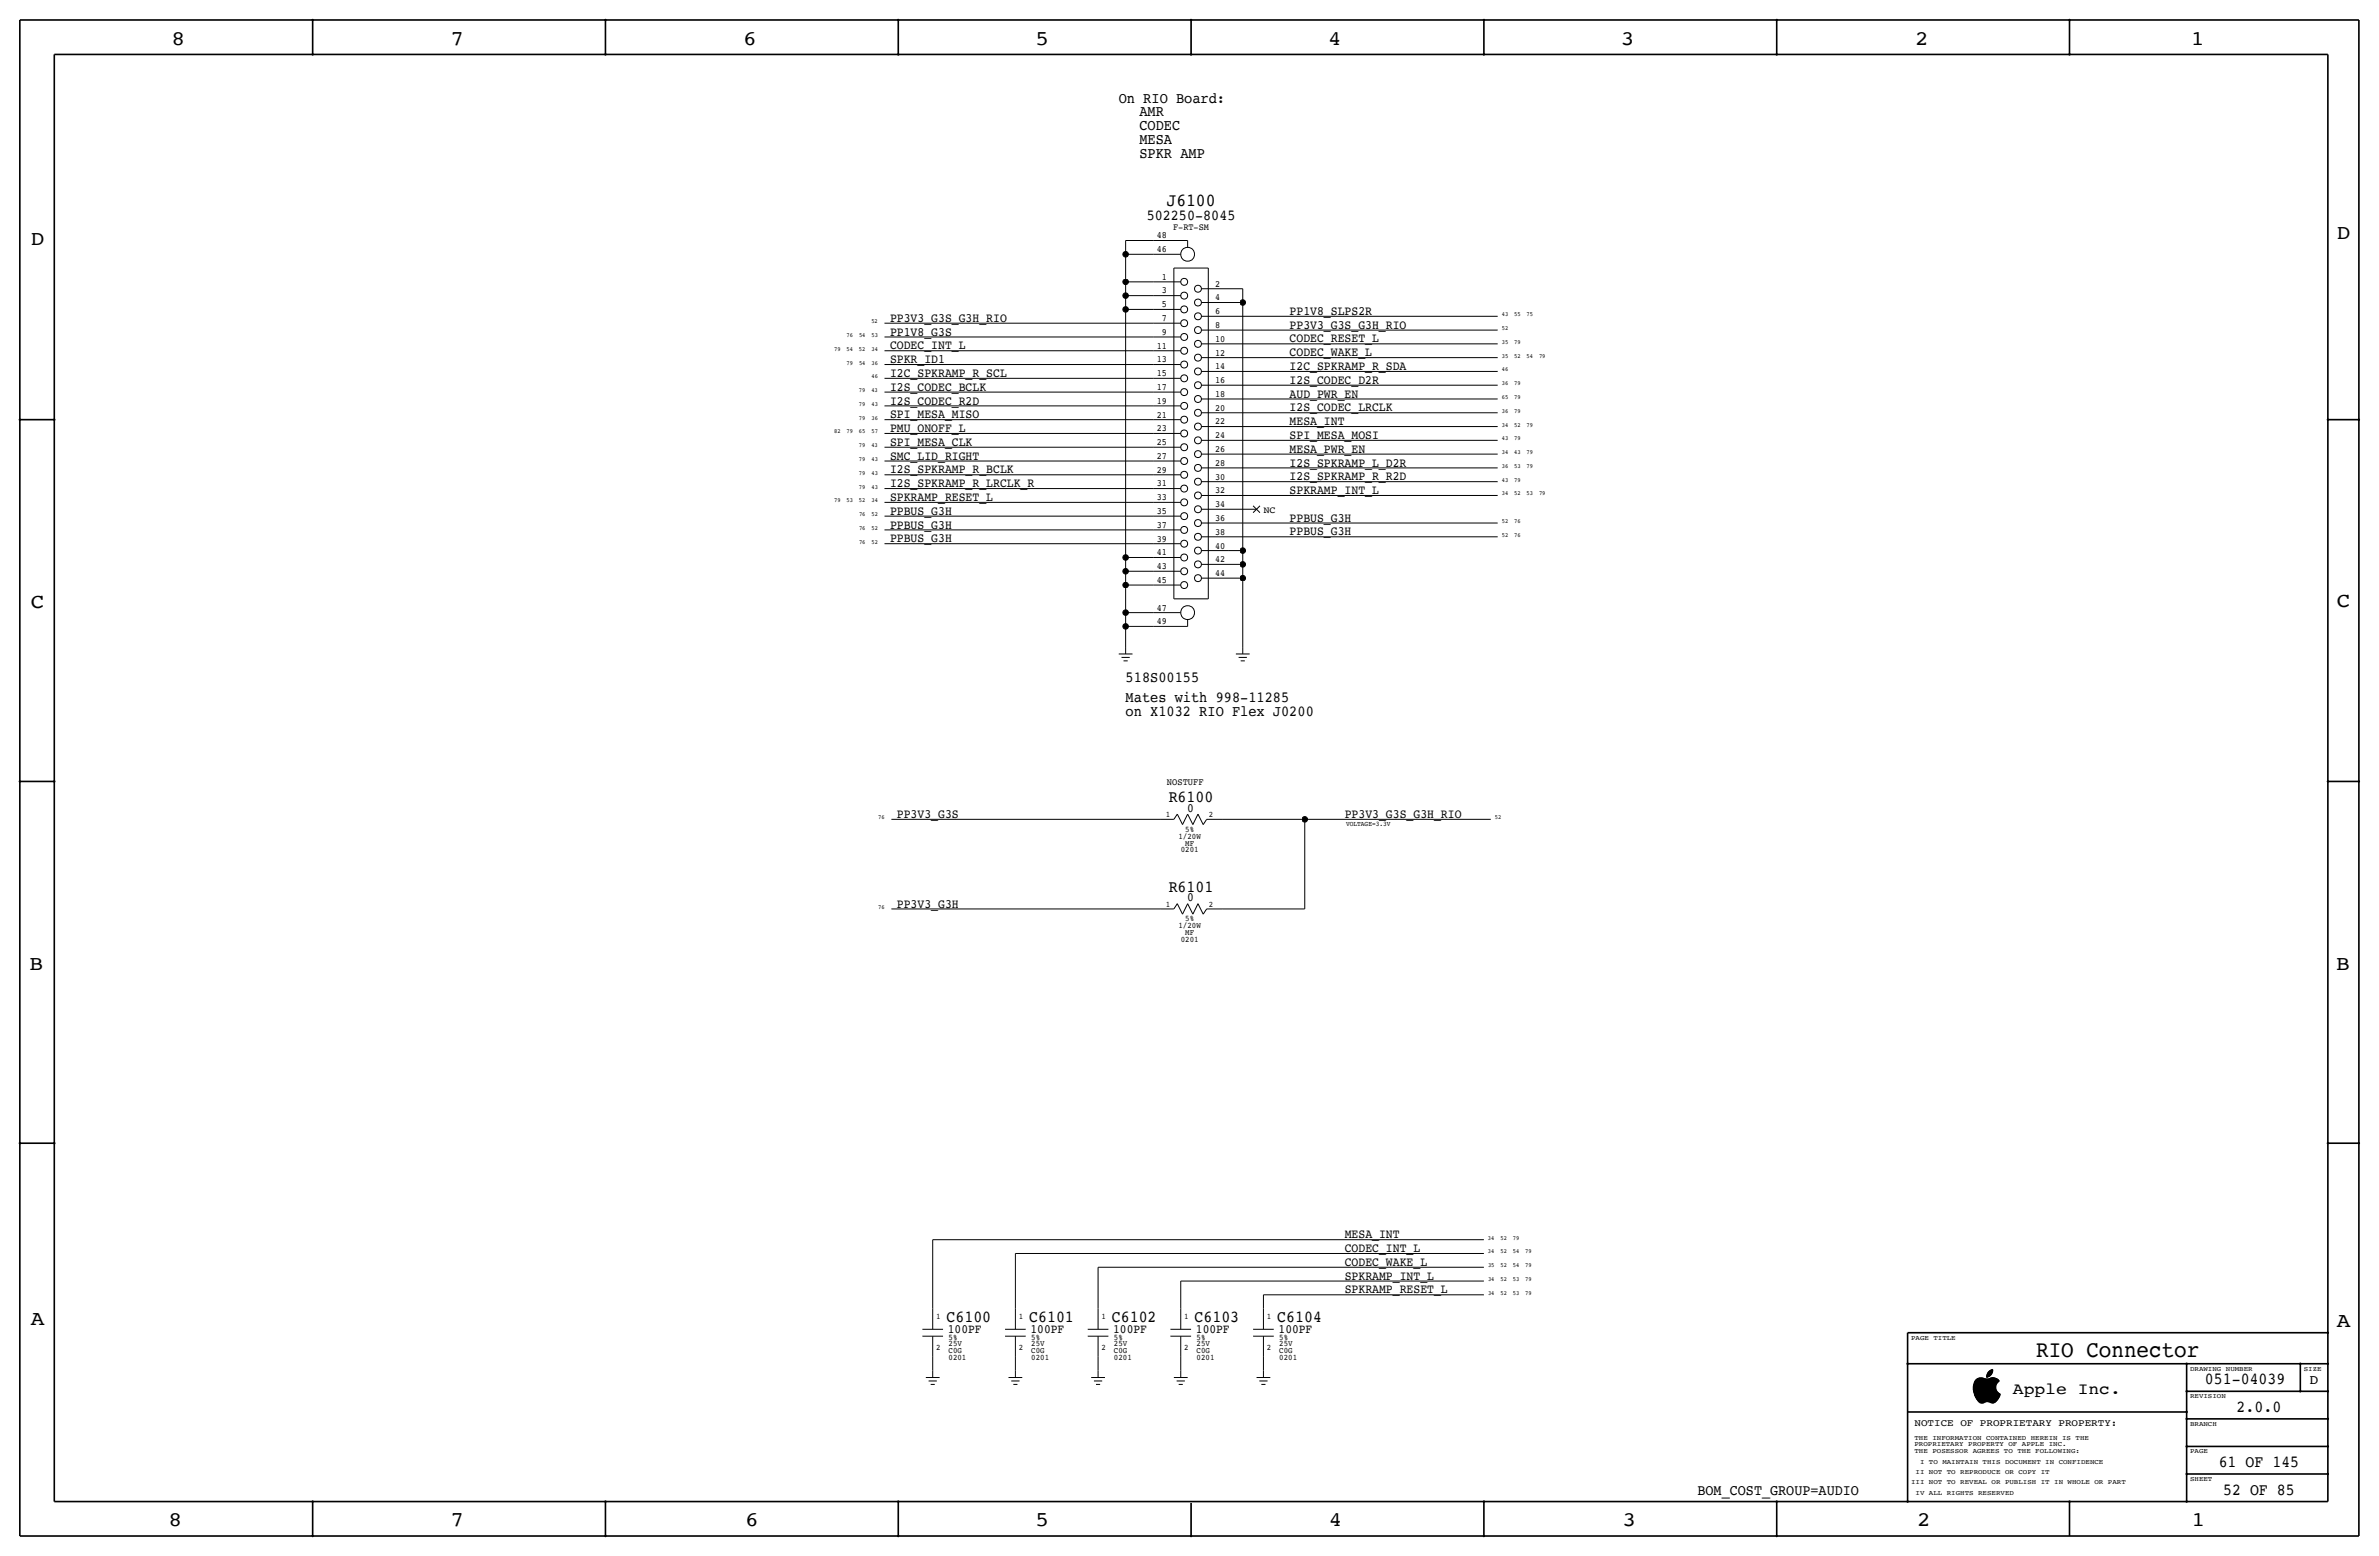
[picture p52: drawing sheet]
<svg xmlns="http://www.w3.org/2000/svg" width="877mm" height="574mm" viewBox="0 0 877 574" stroke-linecap="round" stroke-linejoin="round" font-family="sans-serif">
<defs><g id="words">
<text font-size="8.6" x="750.7" y="500.1">RIO Connector</text>
<g font-size="7.6">
<text x="63.2" y="16.5">8</text>
<text x="166.1" y="16.5">7</text>
<text x="274" y="16.5">6</text>
<text x="381.7" y="16.5">5</text>
<text x="489.7" y="16.5">4</text>
<text x="597.6" y="16.5">3</text>
<text x="706.1" y="16.5">2</text>
<text x="807.7" y="16.5">1</text>
<text x="861.5" y="88.1">D</text>
<text x="11.4" y="90.4">D</text>
<text x="11.4" y="224.3">C</text>
<text x="861.5" y="223.8">C</text>
<text x="10.8" y="357.6">B</text>
<text x="861.3" y="357.4">B</text>
<text x="11.3" y="488.4">A</text>
<text x="861.5" y="489.2">A</text>
<text x="62.2" y="562.6">8</text>
<text x="166" y="562.6">7</text>
<text x="274.8" y="562.6">6</text>
<text x="381.7" y="562.6">5</text>
<text x="489.9" y="562.6">4</text>
<text x="598.1" y="562.6">3</text>
<text x="706.8" y="562.6">2</text>
<text x="807.9" y="562.6">1</text>
</g>
<text font-size="6.8" x="430.1" y="75.9">J6100</text>
<g font-size="6.2">
<text x="430.9" y="295.7">R6100</text>
<text x="430.9" y="328.7">R6101</text>
<text x="348.9" y="487.4">C6100</text>
<text x="379.4" y="487.4">C6101</text>
<text x="409.9" y="487.4">C6102</text>
<text x="440.4" y="487.4">C6103</text>
<text x="470.9" y="487.4">C6104</text>
<text x="812.9" y="510.3">051-04039</text>
<text x="824.6" y="520.4">2.0.0</text>
<text x="818" y="540.8">61 OF 145</text>
<text x="819.6" y="550.9">52 OF 85</text>
</g>
<text font-size="6" x="742.1" y="513.9">Apple Inc.</text>
<g font-size="5.6">
<text x="412.4" y="37.8">On RIO Board:</text>
<text x="420.1" y="42.9">AMR</text>
<text x="420.1" y="53.1">MESA</text>
<text x="420.1" y="48">CODEC</text>
<text x="420.1" y="58.2">SPKR AMP</text>
<text x="422.7" y="81">502250-8045</text>
<text x="415" y="251.2">518S00155</text>
<text x="415" y="263.9">on X1032 RIO Flex J0200</text>
<text x="415" y="258.8">Mates with 998-11285</text>
<text x="625.8" y="550.9">BOM_COST_GROUP=AUDIO</text>
</g>
<text font-size="5" x="851.5" y="510.3">D</text>
<g font-size="4.7">
<text x="328.1" y="118.6">PP3V3_G3S_G3H_RIO</text>
<text x="475.4" y="116.1">PP1V8_SLPS2R</text>
<text x="328.1" y="123.7">PP1V8_G3S</text>
<text x="475.4" y="121.2">PP3V3_G3S_G3H_RIO</text>
<text x="328.1" y="128.8">CODEC_INT_L</text>
<text x="475.4" y="131.3">CODEC_WAKE_L</text>
<text x="475.4" y="126.2">CODEC_RESET_L</text>
<text x="328.1" y="133.9">SPKR_ID1</text>
<text x="475.4" y="136.4">I2C_SPKRAMP_R_SDA</text>
<text x="328.1" y="138.9">I2C_SPKRAMP_R_SCL</text>
<text x="475.4" y="141.5">I2S_CODEC_D2R</text>
<text x="328.1" y="149.1">I2S_CODEC_R2D</text>
<text x="328.1" y="144">I2S_CODEC_BCLK</text>
<text x="475.4" y="146.6">AUD_PWR_EN</text>
<text x="328.1" y="154.2">SPI_MESA_MISO</text>
<text x="475.4" y="151.6">I2S_CODEC_LRCLK</text>
<text x="328.1" y="159.2">PMU_ONOFF_L</text>
<text x="475.4" y="156.7">MESA_INT</text>
<text x="475.4" y="161.8">SPI_MESA_MOSI</text>
<text x="328.1" y="164.3">SPI_MESA_CLK</text>
<text x="475.4" y="166.9">MESA_PWR_EN</text>
<text x="328.1" y="169.4">SMC_LID_RIGHT</text>
<text x="475.4" y="172">I2S_SPKRAMP_L_D2R</text>
<text x="328.1" y="174.5">I2S_SPKRAMP_R_BCLK</text>
<text x="328.1" y="179.6">I2S_SPKRAMP_R_LRCLK_R</text>
<text x="475.4" y="177">I2S_SPKRAMP_R_R2D</text>
<text x="328.1" y="184.7">SPKRAMP_RESET_L</text>
<text x="475.4" y="182.1">SPKRAMP_INT_L</text>
<text x="328.1" y="189.7">PPBUS_G3H</text>
<text x="328.1" y="194.8">PPBUS_G3H</text>
<text x="475.4" y="192.3">PPBUS_G3H</text>
<text x="475.4" y="197.4">PPBUS_G3H</text>
<text x="328.1" y="199.9">PPBUS_G3H</text>
<text x="437.6" y="299.2">0</text>
<text x="330.7" y="301.5">PP3V3_G3S</text>
<text x="495.8" y="301.5">PP3V3_G3S_G3H_RIO</text>
<text x="330.7" y="334.5">PP3V3_G3H</text>
<text x="437.6" y="332.2">0</text>
<text x="495.8" y="461.5">CODEC_INT_L</text>
<text x="495.8" y="456.4">MESA_INT</text>
<text x="495.8" y="466.6">CODEC_WAKE_L</text>
<text x="495.8" y="471.7">SPKRAMP_INT_L</text>
<text x="495.8" y="476.7">SPKRAMP_RESET_L</text>
<text x="349.5" y="491.2">100PF</text>
<text x="379.9" y="491.2">100PF</text>
<text x="410.4" y="491.2">100PF</text>
<text x="440.9" y="491.2">100PF</text>
<text x="471.4" y="491.2">100PF</text>
</g>
<text font-size="3.7" x="705.8" y="525.5">NOTICE OF PROPRIETARY PROPERTY:</text>
<text font-size="3.6" x="430.2" y="289.3">NOSTUFF</text>
<g font-size="3.5">
<text x="426.4" y="87.9">48</text>
<text x="432.5" y="84.8">F-RT-SM</text>
<text x="426.4" y="93">46</text>
<text x="428.3" y="103.1">1</text>
<text x="448" y="105.6">2</text>
<text x="428.3" y="113.3">5</text>
<text x="428.3" y="108.2">3</text>
<text x="448" y="110.7">4</text>
<text x="428.3" y="118.3">7</text>
<text x="448" y="115.8">6</text>
<text x="428.3" y="123.4">9</text>
<text x="448" y="126">10</text>
<text x="448" y="120.9">8</text>
<text x="426.4" y="128.5">11</text>
<text x="448" y="131">12</text>
<text x="426.4" y="133.6">13</text>
<text x="448" y="136.1">14</text>
<text x="426.4" y="143.7">17</text>
<text x="426.4" y="138.7">15</text>
<text x="448" y="141.2">16</text>
<text x="426.4" y="148.8">19</text>
<text x="448" y="146.3">18</text>
<text x="426.4" y="153.9">21</text>
<text x="448" y="151.4">20</text>
<text x="426.4" y="159">23</text>
<text x="448" y="161.5">24</text>
<text x="448" y="156.4">22</text>
<text x="426.4" y="164.1">25</text>
<text x="448" y="166.6">26</text>
<text x="426.4" y="169.2">27</text>
<text x="448" y="171.7">28</text>
<text x="426.4" y="179.3">31</text>
<text x="426.4" y="174.2">29</text>
<text x="448" y="176.8">30</text>
<text x="426.4" y="184.4">33</text>
<text x="448" y="181.9">32</text>
<text x="426.4" y="189.5">35</text>
<text x="448" y="186.9">34</text>
<text x="465.8" y="189">NC</text>
<text x="426.4" y="194.6">37</text>
<text x="448" y="197.1">38</text>
<text x="448" y="192">36</text>
<text x="426.4" y="199.6">39</text>
<text x="448" y="202.2">40</text>
<text x="426.4" y="209.8">43</text>
<text x="426.4" y="204.7">41</text>
<text x="448" y="207.3">42</text>
<text x="426.4" y="214.9">45</text>
<text x="448" y="212.3">44</text>
<text x="426.4" y="225">47</text>
<text x="426.4" y="230.1">49</text>
</g>
<g font-size="3.1">
<text x="429.8" y="301.2">1</text>
<text x="445.7" y="301.2">2</text>
<text x="434.5" y="309.1">1/20W</text>
<text x="437" y="306.6">5%</text>
<text x="437" y="311.7">MF</text>
<text x="435.3" y="314.2">0201</text>
<text x="429.8" y="334.3">1</text>
<text x="445.7" y="334.3">2</text>
<text x="437" y="339.6">5%</text>
<text x="434.5" y="342.1">1/20W</text>
<text x="435.3" y="347.2">0201</text>
<text x="437" y="344.7">MF</text>
<text x="345.1" y="486.2">1</text>
<text x="375.6" y="486.2">1</text>
<text x="406.1" y="486.2">1</text>
<text x="436.6" y="486.2">1</text>
<text x="467.1" y="486.2">1</text>
<text x="345.1" y="497.6">2</text>
<text x="349.7" y="496.1">25V</text>
<text x="349.7" y="493.8">5%</text>
<text x="375.6" y="497.6">2</text>
<text x="380.2" y="493.8">5%</text>
<text x="380.2" y="496.1">25V</text>
<text x="406.1" y="497.6">2</text>
<text x="410.7" y="496.1">25V</text>
<text x="410.7" y="493.8">5%</text>
<text x="436.6" y="497.6">2</text>
<text x="441.1" y="496.1">25V</text>
<text x="441.1" y="493.8">5%</text>
<text x="467.1" y="497.6">2</text>
<text x="471.6" y="496.1">25V</text>
<text x="471.6" y="493.8">5%</text>
<text x="349.7" y="498.6">C0G</text>
<text x="349.7" y="501.1">0201</text>
<text x="380.2" y="501.1">0201</text>
<text x="380.2" y="498.6">C0G</text>
<text x="410.7" y="498.6">C0G</text>
<text x="410.7" y="501.1">0201</text>
<text x="441.1" y="498.6">C0G</text>
<text x="441.1" y="501.1">0201</text>
<text x="471.6" y="498.6">C0G</text>
<text x="471.6" y="501.1">0201</text>
</g>
<text font-size="2.6" x="496.3" y="304.5">VOLTAGE=3.3V</text>
<g font-size="2.5">
<text x="704.5" y="493.8">PAGE TITLE</text>
<text x="807.4" y="505.2">DRAWING NUMBER</text>
<text x="849.3" y="505.2">SIZE</text>
<text x="807.4" y="515.4">REVISION</text>
<text x="807.4" y="525.5">BRANCH</text>
<text x="705.8" y="533.1">PROPRIETARY PROPERTY OF APPLE INC.</text>
<text x="705.8" y="530.6">THE INFORMATION CONTAINED HEREIN IS THE</text>
<text x="705.8" y="535.7">THE POSESSOR AGREES TO THE FOLLOWING:</text>
<text x="707.8" y="539.5">I TO MAINTAIN THIS DOCUMENT IN CONFIDENCE</text>
<text x="807.4" y="535.7">PAGE</text>
<text x="706.2" y="543.3">II NOT TO REPRODUCE OR COPY IT</text>
<text x="807.4" y="545.8">SHEET</text>
<text x="704.5" y="547.1">III NOT TO REVEAL OR PUBLISH IT IN WHOLE OR PART</text>
<text x="706.2" y="550.9">IV ALL RIGHTS RESERVED</text>
</g>
<g font-size="2.3">
<text x="321.3" y="119.1">52</text>
<text x="553.7" y="116.6">43</text>
<text x="558.2" y="116.6">55</text>
<text x="562.8" y="116.6">75</text>
<text x="312.1" y="124.2">76</text>
<text x="316.7" y="124.2">54</text>
<text x="321.3" y="124.2">53</text>
<text x="553.7" y="121.7">52</text>
<text x="307.5" y="129.3">79</text>
<text x="312.1" y="129.3">54</text>
<text x="316.7" y="129.3">52</text>
<text x="321.3" y="129.3">34</text>
<text x="553.7" y="126.7">35</text>
<text x="553.7" y="131.8">35</text>
<text x="558.2" y="126.7">79</text>
<text x="558.2" y="131.8">52</text>
<text x="562.8" y="131.8">54</text>
<text x="567.4" y="131.8">79</text>
<text x="312.1" y="134.4">79</text>
<text x="316.7" y="134.4">54</text>
<text x="321.3" y="134.4">36</text>
<text x="553.7" y="136.9">46</text>
<text x="321.3" y="139.4">46</text>
<text x="553.7" y="142">36</text>
<text x="558.2" y="142">79</text>
<text x="316.7" y="144.5">79</text>
<text x="316.7" y="149.6">79</text>
<text x="321.3" y="144.5">43</text>
<text x="321.3" y="149.6">43</text>
<text x="553.7" y="147.1">65</text>
<text x="558.2" y="147.1">79</text>
<text x="316.7" y="154.7">79</text>
<text x="321.3" y="154.7">36</text>
<text x="553.7" y="152.1">36</text>
<text x="558.2" y="152.1">79</text>
<text x="307.5" y="159.8">82</text>
<text x="312.1" y="159.8">79</text>
<text x="316.7" y="159.8">65</text>
<text x="321.3" y="159.8">57</text>
<text x="553.7" y="157.2">34</text>
<text x="558.2" y="157.2">52</text>
<text x="562.8" y="157.2">79</text>
<text x="316.7" y="164.8">79</text>
<text x="321.3" y="164.8">43</text>
<text x="553.7" y="167.4">34</text>
<text x="553.7" y="162.3">43</text>
<text x="558.2" y="167.4">43</text>
<text x="558.2" y="162.3">79</text>
<text x="562.8" y="167.4">79</text>
<text x="316.7" y="169.9">79</text>
<text x="321.3" y="169.9">43</text>
<text x="553.7" y="172.5">36</text>
<text x="558.2" y="172.5">53</text>
<text x="562.8" y="172.5">79</text>
<text x="316.7" y="175">79</text>
<text x="321.3" y="175">43</text>
<text x="553.7" y="177.5">43</text>
<text x="558.2" y="177.5">79</text>
<text x="307.5" y="185.2">79</text>
<text x="312.1" y="185.2">53</text>
<text x="316.7" y="185.2">52</text>
<text x="316.7" y="180.1">79</text>
<text x="321.3" y="185.2">34</text>
<text x="321.3" y="180.1">43</text>
<text x="553.7" y="182.6">34</text>
<text x="558.2" y="182.6">52</text>
<text x="562.8" y="182.6">53</text>
<text x="567.4" y="182.6">79</text>
<text x="316.7" y="190.2">76</text>
<text x="321.3" y="190.2">52</text>
<text x="316.7" y="195.3">76</text>
<text x="321.3" y="195.3">52</text>
<text x="553.7" y="192.8">52</text>
<text x="553.7" y="197.9">52</text>
<text x="558.2" y="192.8">76</text>
<text x="558.2" y="197.9">76</text>
<text x="316.7" y="200.4">76</text>
<text x="321.3" y="200.4">52</text>
<text x="323.8" y="302">76</text>
<text x="551.1" y="302">52</text>
<text x="323.8" y="335">76</text>
<text x="548.6" y="456.9">34</text>
<text x="553.1" y="456.9">52</text>
<text x="557.7" y="456.9">79</text>
<text x="548.6" y="462">34</text>
<text x="548.6" y="467.1">35</text>
<text x="553.2" y="462">52</text>
<text x="553.2" y="467.1">52</text>
<text x="557.7" y="462">54</text>
<text x="557.7" y="467.1">54</text>
<text x="562.3" y="462">79</text>
<text x="562.3" y="467.1">79</text>
<text x="548.6" y="472.2">34</text>
<text x="553.2" y="472.2">52</text>
<text x="557.7" y="472.2">53</text>
<text x="562.3" y="472.2">79</text>
<text x="548.6" y="477.3">34</text>
<text x="553.2" y="477.3">52</text>
<text x="557.7" y="477.3">53</text>
<text x="562.3" y="477.3">79</text>
</g>
</g></defs>
<g fill="none" stroke="#000" stroke-width=".37">
<path d="M415 93.7v10.2zM415 93.7h10.1zM415 88.6v5.1zM415 88.6h10.1zM425.1 88.6h12.7zM425.1 93.7h10.2zM432.8 98.8h12.7zM432.8 98.8v121.9zM437.8 88.6v2.6zM445.5 98.8v121.9zM326.1 119.1h99zM415 114v91.5z"/>
<path d="M415 114h10.1zM415 109v5zM415 109h10.1zM415 103.9v5.1zM415 103.9h10.1zM425.1 103.9h10.2zM425.1 114h10.2zM425.1 119.1h10.2zM425.1 109h10.2zM442.9 116.6h10.2zM442.9 111.5h10.2zM442.9 106.4h10.2z"/>
<path d="M453.1 111.5h5.1zM453.1 106.4h5.1zM453.1 116.6h99zM458.2 111.5v91.4zM458.2 106.4v5.1zM326.1 139.4h99zM326.1 124.2h99zM326.1 134.4h99zM326.1 129.3h99zM425.1 129.3h10.2zM425.1 139.4h10.2zM425.1 134.4h10.2z"/>
<path d="M425.1 124.2h10.2zM442.9 136.9h10.2zM442.9 131.8h10.2zM442.9 121.7h10.2zM442.9 126.7h10.2zM453.1 136.9h99zM453.1 126.7h99zM453.1 121.7h99zM453.1 131.8h99zM326.1 159.8h99zM326.1 144.5h99zM326.1 154.7h99z"/>
<path d="M326.1 149.6h99zM425.1 159.8h10.2zM425.1 154.7h10.2zM425.1 144.5h10.2zM425.1 149.6h10.2zM442.9 142h10.2zM442.9 147.1h10.2zM442.9 152.1h10.2zM442.9 157.2h10.2zM453.1 157.2h99zM453.1 152.1h99zM453.1 147.1h99z"/>
<path d="M453.1 142h99zM326.1 175h99zM326.1 164.8h99zM326.1 169.9h99zM425.1 164.8h10.2zM425.1 175h10.2zM425.1 169.9h10.2zM442.9 162.3h10.2zM442.9 167.4h10.2zM442.9 172.5h10.2zM442.9 177.5h10.2zM453.1 167.4h99z"/>
<path d="M453.1 162.3h99zM453.1 177.5h99zM453.1 172.5h99zM326.1 195.3h99zM326.1 190.2h99zM326.1 180.1h99zM326.1 185.2h99zM425.1 190.2h10.2zM425.1 185.2h10.2zM425.1 180.1h10.2zM425.1 195.3h10.2zM442.9 197.9h10.2z"/>
<path d="M442.9 182.6h10.2zM442.9 192.8h10.2zM442.9 187.7h10.2zM453.1 187.7h10.1zM453.1 197.9h99zM453.1 192.8h99zM453.1 182.6h99zM462 189l2.5-2.6zM462 186.4l2.5 2.6zM326.1 200.4h99zM415 215.6h10.1zM415 215.6v10.2z"/>
<path d="M415 210.6v5zM415 210.6h10.1zM415 205.5v5.1zM415 205.5h10.1zM425.1 210.6h10.2zM425.1 215.6h10.2zM425.1 200.4h10.2zM425.1 205.5h10.2zM442.9 208h10.2zM442.9 202.9h10.2zM442.9 213.1h10.2zM453.1 202.9h5.1z"/>
<path d="M453.1 208h5.1zM453.1 213.1h5.1zM458.2 208v5.1zM458.2 202.9v5.1zM458.2 213.1v25.4zM415 230.9v7.6zM415 230.9h10.1zM415 225.8v5.1zM415 225.8h10.1zM415 238.5v2.5zM425.1 230.9h12.7zM425.1 225.8h10.2z"/>
<path d="M432.8 220.7h12.7zM437.8 228.3v2.6zM458.2 238.5v2.5zM412.4 241h5.1zM413.5 242.3h3zM414.2 243.6h1.5zM455.6 241h5.1zM456.6 242.3h3.1zM457.4 243.6h1.5zM328.6 302h99.1zM427.7 302h5.1zM434 300.1l-1.2 1.9z"/>
<path d="M434 300.1l2 3.8zM437.8 300.1l-1.8 3.8zM437.8 300.1l2 3.8zM441.7 300.1l-1.9 3.8zM441.7 300.1l1.9 3.8zM444.9 302l-1.3 1.9zM444.9 302h5.6zM450.5 302h30.5zM481 302v33zM481 302h68.6zM328.6 335h99.1zM427.7 335h5.1z"/>
<path d="M434 333.1l-1.2 1.9zM434 333.1l2 3.9zM437.8 333.1l-1.8 3.9zM437.8 333.1l2 3.9zM441.7 333.1l-1.9 3.9zM441.7 333.1l1.9 3.9zM444.9 335l-1.3 2zM444.9 335h5.6zM450.5 335h30.5zM343.9 456.9h203.2zM343.9 456.9v25.4zM374.3 462h172.8z"/>
<path d="M374.3 462v20.3zM404.8 467.1h142.3zM404.8 467.1v15.2zM435.3 472.2h111.8zM435.3 472.2v10.1zM465.8 477.3v5zM465.8 477.3h81.3zM340.1 490h7.6zM340.1 492.5h7.6zM343.9 482.3v7.7zM343.9 492.5v7.6zM370.5 492.5h7.7z"/>
<path d="M370.5 490h7.7zM374.3 482.3v7.7zM374.3 492.5v7.6zM401 490h7.6zM401 492.5h7.6zM404.8 482.3v7.7zM404.8 492.5v7.6zM431.5 492.5h7.6zM431.5 490h7.6zM435.3 482.3v7.7zM435.3 492.5v7.6zM462 492.5h7.6z"/>
<path d="M462 490h7.6zM465.8 482.3v7.7zM465.8 492.5v7.6zM341.3 507.7h5.1zM342.3 509h3.1zM343.1 510.3h1.5zM343.9 500.1v5.1zM343.9 505.2v2.5zM371.8 507.7h5.1zM372.8 509h3.1zM373.6 510.3h1.5zM374.3 500.1v5.1z"/>
<path d="M374.3 505.2v2.5zM402.3 507.7h5.1zM403.3 509h3zM404.1 510.3h1.5zM404.8 500.1v5.1zM404.8 505.2v2.5zM432.8 507.7h5zM433.8 509h3zM434.5 510.3h1.6zM435.3 500.1v5.1zM435.3 505.2v2.5zM463.2 507.7h5.1z"/>
<path d="M464.3 509h3zM465 510.3h1.5zM465.8 500.1v5.1zM465.8 505.2v2.5zM727.5 512.2h8.4zM727.5 512.3h8.4zM727.5 512.4h8.5zM727.5 511.2h8.2zM727.5 511.3h8.2zM727.5 511.5h8.2zM727.5 511.4h8.2zM727.5 512h8.3z"/>
<path d="M727.5 512.1h8.3zM727.5 511.7h8.3zM727.5 511.8h8.3zM727.5 511.6h8.3zM727.5 511.9h8.3zM727.5 511.1h8.3zM727.6 512.8h8.6zM727.6 510.8h8.2zM727.6 511h8.2zM727.6 510.9h8.2zM727.6 510.7h8.2zM727.6 512.5h8.4z"/>
<path d="M727.6 512.6h8.4zM727.6 512.7h8.5zM727.6 512.9h8.6zM727.6 510.6h8.3zM727.6 510.5h8.3zM727.6 513h8.7zM727.6 513.1h8.8zM727.7 513.2h8.8zM727.7 510.2h8.3zM727.7 510.4h8.2zM727.7 510.3h8.3zM727.7 513.4h9.1z"/>
<path d="M727.7 513.3h9zM727.7 510.1h8.3zM727.8 509.9h8.4zM727.8 513.5h9.1zM727.8 510h8.3zM727.8 513.6h9.2zM727.8 513.8h9.6zM727.8 509.8h8.5zM727.8 513.7h9.4zM727.9 513.9h9.5zM727.9 509.7h8.4zM727.9 509.6h8.5z"/>
<path d="M727.9 514.1h9.5zM727.9 514h9.5zM728 514.2h9.4zM728 509.5h8.5zM728 509.4h8.6zM728 509.3h8.7zM728 514.4h9.3zM728.1 509.2h8.8zM728.1 514.5h9.2zM728.1 514.6h9.1zM728.1 509.1h8.9zM728.2 514.7h9z"/>
<path d="M728.2 509h8.8zM728.2 514.8h9zM728.3 514.9h8.8zM728.3 508.9h8.7zM728.3 515h8.8zM728.3 508.8h8.6zM728.3 515.1h8.7zM728.4 508.7h8.4zM728.4 515.2h8.6zM728.5 515.3h8.4zM728.5 515.4h8.4zM728.5 508.6h8.2z"/>
<path d="M728.6 515.5h8.2zM728.6 508.5h7.9zM728.7 515.6h8zM728.7 515.7h8zM728.7 508.4h7.7zM728.8 515.8h7.7zM728.9 515.9h7.6zM728.9 508.3h3.1zM728.9 516h7.5zM729 508.2h2.6zM729 516.1h7.3zM729.1 516.2h7.1z"/>
<path d="M729.2 516.3h6.9zM729.2 508.1a4.7 4.7 0 0 0-1.2 6.3l1.8 2.6 .8 .2 1-.3M729.3 508.1h2.1zM729.3 516.4h6.7zM729.4 516.5h6.5zM729.5 516.6h6.3zM729.6 516.7h2.5zM729.6 507.9h1.4zM729.7 516.8h2.1zM729.8 516.9h1.9zM729.9 517h1.6zM730.2 517.1h1z"/>
<path d="M732.4 507.5h.6zM732.4 507.6h.4zM732.4 507.4h.8zM732.4 507.3h1zM732.4 507.1h1.3zM732.4 507h1.4zM732.4 507.2h1.2zM732.5 506.9h1.4zM732.5 506.8h1.5zM732.5 506.6h1.7zM732.5 506.7h1.6zM732.6 506.5h1.7z"/>
<path d="M732.6 506.4h1.7zM732.7 506.3h1.7zM732.7 506.2h1.7zM732.8 506.1h1.7zM732.8 506h1.7zM732.9 505.9h1.6zM733 505.8h1.6zM733.1 505.7h1.5zM733.1 508.3h3.1zM733.2 505.6h1.4zM733.2 516.7h2.5zM733.3 505.5h1.4z"/>
<path d="M733.4 508.2h2.6zM733.4 505.4h1.3zM733.6 505.3h1.1zM733.6 516.8h2zM733.6 508.1a2.99 2.99 0 0 1 3.5 1 2.71 2.71 0 0 0-1.3 2.5 2.71 2.71 0 0 0 1.7 2.3 3.5 3.5 0 0 1-3.1 3.2l-1.6-.4-1.1 .2M733.7 508.1h2.1zM733.7 508.1l-1.3 .2-1.9-.4-1.3 .2M733.7 505.2h1zM733.8 516.9h1.7zM733.9 505.1h.8zM733.9 507.9h1.6zM734 517h1.3z"/>
<path d="M734.1 505h.6zM734.3 507.8h.8zM734.3 504.9h.4zM734.3 517.1h.7zM734.7 504.7a2.81 2.81 0 0 0-2.3 3 2.71 2.71 0 0 0 2.3-2.9"/>
<circle cx="437.8" cy="93.7" r="2.56"/>
<circle cx="436.6" cy="109" r="1.28"/>
<circle cx="436.6" cy="103.9" r="1.28"/>
<circle cx="436.6" cy="114.1" r="1.28"/>
<circle cx="436.6" cy="119.1" r="1.28"/>
<circle cx="441.6" cy="111.5" r="1.28"/>
<circle cx="441.6" cy="116.6" r="1.28"/>
<circle cx="441.6" cy="106.4" r="1.28"/>
<circle cx="436.6" cy="124.2" r="1.28"/>
<circle cx="436.6" cy="134.4" r="1.28"/>
<circle cx="436.6" cy="129.3" r="1.28"/>
<circle cx="436.6" cy="139.5" r="1.28"/>
<circle cx="441.6" cy="136.9" r="1.28"/>
<circle cx="441.6" cy="126.8" r="1.28"/>
<circle cx="441.6" cy="131.8" r="1.28"/>
<circle cx="441.6" cy="121.7" r="1.28"/>
<circle cx="436.6" cy="149.6" r="1.28"/>
<circle cx="436.6" cy="144.5" r="1.28"/>
<circle cx="436.6" cy="159.8" r="1.28"/>
<circle cx="436.6" cy="154.7" r="1.28"/>
<circle cx="441.6" cy="152.2" r="1.28"/>
<circle cx="441.6" cy="157.2" r="1.28"/>
<circle cx="441.6" cy="142" r="1.28"/>
<circle cx="441.6" cy="147.1" r="1.28"/>
<circle cx="436.6" cy="164.9" r="1.28"/>
<circle cx="436.6" cy="175" r="1.28"/>
<circle cx="436.6" cy="169.9" r="1.28"/>
<circle cx="441.6" cy="177.6" r="1.28"/>
<circle cx="441.6" cy="172.5" r="1.28"/>
<circle cx="441.6" cy="162.3" r="1.28"/>
<circle cx="441.6" cy="167.4" r="1.28"/>
<circle cx="436.6" cy="185.2" r="1.28"/>
<circle cx="436.6" cy="180.1" r="1.28"/>
<circle cx="436.6" cy="190.3" r="1.28"/>
<circle cx="436.6" cy="195.3" r="1.28"/>
<circle cx="441.6" cy="197.9" r="1.28"/>
<circle cx="441.6" cy="192.8" r="1.28"/>
<circle cx="441.6" cy="182.6" r="1.28"/>
<circle cx="441.6" cy="187.7" r="1.28"/>
<circle cx="436.6" cy="210.6" r="1.28"/>
<circle cx="436.6" cy="215.7" r="1.28"/>
<circle cx="436.6" cy="200.4" r="1.28"/>
<circle cx="436.6" cy="205.5" r="1.28"/>
<circle cx="441.6" cy="203" r="1.28"/>
<circle cx="441.6" cy="208" r="1.28"/>
<circle cx="441.6" cy="213.1" r="1.28"/>
<circle cx="437.8" cy="225.8" r="2.56"/>
</g>
<g fill="#000" stroke="#000" stroke-width=".37">
<path d="M115.1 7.2h.4v.3h-.4zM115.1 19.9h.4v.3h-.4zM223 7.2h.4v.3h-.4zM223 19.9h.4v.3h-.4zM331 19.9h.4v.3h-.4zM331 7.2h.4v.3h-.4zM438.9 7.2h.4v.3h-.4zM438.9 19.9h.4v.3h-.4zM546.9 7.2h.4v.3h-.4zM546.9 19.9h.4v.3h-.4zM654.8 19.9h.4v.3h-.4zM654.8 7.2h.4v.3h-.4z"/>
<path d="M762.8 19.9h.4v.3h-.4zM762.8 7.2h.4v.3h-.4zM7.1 154.5h.4v.4h-.4zM19.8 154.5h.4v.4h-.4zM858 154.5h.4v.4h-.4zM869.5 154.5h.3v.4h-.3zM7.1 287.9h.4v.3h-.4zM19.8 287.9h.4v.3h-.4zM858 287.9h.4v.3h-.4zM869.5 287.9h.3v.3h-.3zM7.1 421.2h.4v.4h-.4zM19.8 421.2h.4v.4h-.4z"/>
<path d="M858 421.2h.4v.4h-.4zM869.5 421.2h.3v.4h-.3zM858 491.1h.4v.3h-.4zM703.1 502.5h.4v.3h-.4zM806 502.5h.3v.3h-.3zM806 512.7h.3v.3h-.3zM847.9 512.7h.3v.3h-.3zM847.9 502.5h.3v.3h-.3zM858 502.5h.4v.3h-.4zM858 512.7h.4v.3h-.4zM806 520.3h.3v.3h-.3zM806 522.8h.3v.4h-.3z"/>
<path d="M806 533h.3v.3h-.3zM858 522.8h.4v.4h-.4zM858 533h.4v.3h-.4zM115.1 553.3h.4v.3h-.4zM223 553.3h.4v.3h-.4zM331 553.3h.4v.3h-.4zM546.9 553.3h.4v.3h-.4zM654.8 553.3h.4v.3h-.4zM703.1 553.3h.4v.3h-.4zM762.8 553.3h.4v.3h-.4zM806 543.1h.3v.4h-.3zM806 553.3h.3v.3h-.3z"/>
<path d="M858 543.1h.4v.4h-.4zM115.1 566h.4v.3h-.4zM223 566h.4v.3h-.4zM331 566h.4v.3h-.4zM438.9 566h.4v.3h-.4zM546.9 566h.4v.3h-.4zM654.8 566h.4v.3h-.4z"/>
<circle cx="415" cy="93.7" r="1.02"/>
<circle cx="415" cy="103.9" r="1.02"/>
<circle cx="415" cy="109" r="1.02"/>
<circle cx="415" cy="114" r="1.02"/>
<circle cx="458.2" cy="111.5" r="1.02"/>
<circle cx="415" cy="210.6" r="1.02"/>
<circle cx="415" cy="205.5" r="1.02"/>
<circle cx="415" cy="215.6" r="1.02"/>
<circle cx="458.2" cy="202.9" r="1.02"/>
<circle cx="458.2" cy="208" r="1.02"/>
<circle cx="458.2" cy="213.1" r="1.02"/>
<circle cx="415" cy="225.8" r="1.02"/>
<circle cx="415" cy="230.9" r="1.02"/>
<circle cx="481" cy="302" r="1.02"/>
</g>
<g fill="none" stroke="#000" stroke-width=".6" stroke-linecap="butt">
<path d="M7.3 7.4v558.8zM7.3 7.4h862.3zM115.3 7.4v12.7zM223.2 7.4v12.7zM331.2 7.4v12.7zM439.1 7.4v12.7zM547.1 7.4v12.7zM655 7.4v12.7zM763 7.4v12.7zM869.6 7.4v558.8zM20 20.1v533.4zM20 20.1h838.2z"/>
<path d="M858.2 20.1v533.4zM7.3 154.7h12.7zM858.2 154.7h11.4zM7.3 288h12.7zM858.2 288h11.4zM7.3 421.4h12.7zM858.2 421.4h11.4zM703.3 491.2v62.3zM703.3 491.2h154.9zM703.3 502.7h154.9zM806.1 502.7v50.8zM806.1 512.8h52.1z"/>
<path d="M848.1 502.7v10.1zM703.3 520.4h102.8zM806.1 533.1h52.1zM806.1 523h52.1zM20 553.5h838.2zM115.3 553.5v12.7zM223.2 553.5v12.7zM331.2 553.5v12.7zM439.1 554v12.2zM547.1 553.5v12.7zM655 553.5v12.7zM763 553.5v12.7z"/>
<path d="M806.1 543.3h52.1zM7.3 566.2h862.3z"/>
</g>
<use href="#words"/>
</svg>
